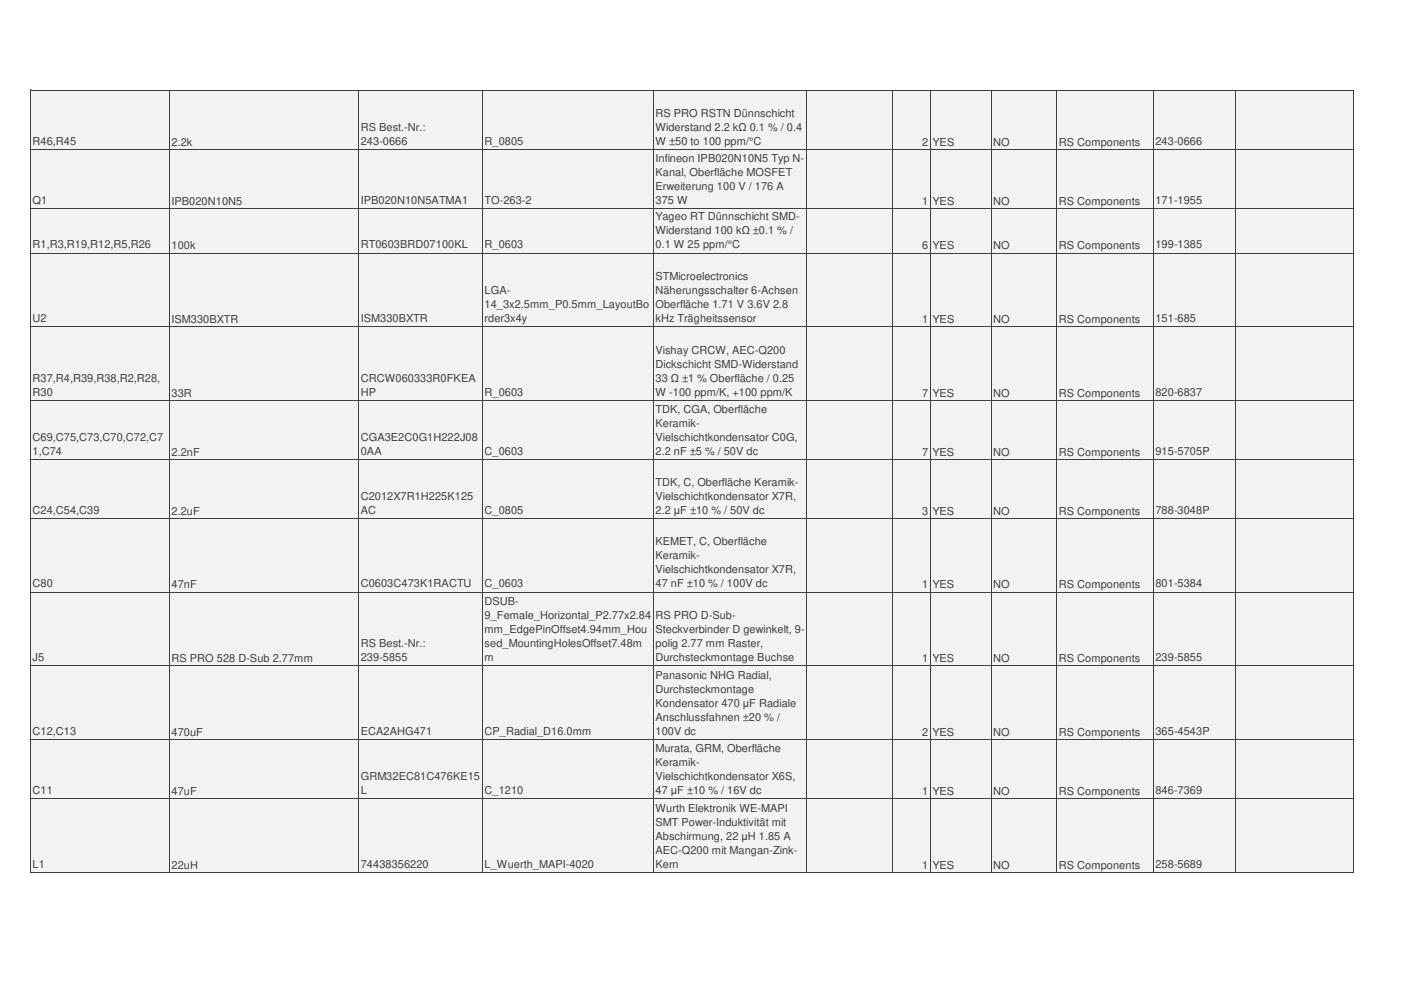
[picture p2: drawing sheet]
<svg xmlns="http://www.w3.org/2000/svg" width="297mm" height="210mm" viewBox="0 0 297 210" stroke-linecap="round" stroke-linejoin="round" font-family="sans-serif">
<defs><g id="words">
<g font-size="2.3" fill="#3e3e3e">
<text x="76.5" y="27.7">RS Best.-Nr.:</text>
<text x="139" y="24.7">RS PRO RSTN Dünnschicht</text>
<text x="139" y="27.7">Widerstand 2.2 kΩ 0.1 % / 0.4</text>
<text x="6.9" y="30.6">R46,R45</text>
<text x="36.4" y="30.9">2.2k</text>
<text x="76.5" y="30.6">243-0666</text>
<text x="102.7" y="30.6">R_0805</text>
<text x="139" y="34.3">Infineon IPB020N10N5 Typ N-</text>
<text x="139" y="30.6">W ±50 to 100 ppm/°C</text>
<text x="195.5" y="30.9">2 YES</text>
<text x="210.6" y="30.9">NO</text>
<text x="224.5" y="30.9">RS Components</text>
<text x="245" y="30.6">243-0666</text>
<text x="139" y="37.3">Kanal, Oberfläche MOSFET</text>
<text x="139" y="40.2">Erweiterung 100 V / 176 A</text>
<text x="6.9" y="43.2">Q1</text>
<text x="36.4" y="43.4">IPB020N10N5</text>
<text x="76.5" y="43.2">IPB020N10N5ATMA1</text>
<text x="102.7" y="43.2">TO-263-2</text>
<text x="139" y="46.7">Yageo RT Dünnschicht SMD-</text>
<text x="139" y="43.2">375 W</text>
<text x="195.5" y="43.4">1 YES</text>
<text x="210.6" y="43.4">NO</text>
<text x="224.5" y="43.4">RS Components</text>
<text x="245" y="43.2">171-1955</text>
<text x="6.9" y="52.6">R1,R3,R19,R12,R5,R26</text>
<text x="36.4" y="52.8">100k</text>
<text x="76.5" y="52.6">RT0603BRD07100KL</text>
<text x="102.7" y="52.6">R_0603</text>
<text x="139" y="49.7">Widerstand 100 kΩ ±0.1 % /</text>
<text x="139" y="52.6">0.1 W 25 ppm/°C</text>
<text x="195.5" y="52.8">6 YES</text>
<text x="210.6" y="52.8">NO</text>
<text x="224.5" y="52.8">RS Components</text>
<text x="245" y="52.6">199-1385</text>
<text x="139" y="59.4">STMicroelectronics</text>
<text x="102.7" y="62.3">LGA-</text>
<text x="102.7" y="65.3">14_3x2.5mm_P0.5mm_LayoutBo</text>
<text x="139" y="62.3">Näherungsschalter 6-Achsen</text>
<text x="139" y="65.3">Oberfläche 1.71 V 3.6V 2.8</text>
<text x="6.9" y="68.2">U2</text>
<text x="36.4" y="68.5">ISM330BXTR</text>
<text x="76.5" y="68.2">ISM330BXTR</text>
<text x="102.7" y="68.2">rder3x4y</text>
<text x="139" y="68.2">kHz Trägheitssensor</text>
<text x="195.5" y="68.5">1 YES</text>
<text x="210.6" y="68.5">NO</text>
<text x="224.5" y="68.5">RS Components</text>
<text x="245" y="68.2">151-685</text>
<text x="139" y="75">Vishay CRCW, AEC-Q200</text>
<text x="139" y="77.9">Dickschicht SMD-Widerstand</text>
<text x="6.9" y="80.9">R37,R4,R39,R38,R2,R28,</text>
<text x="6.9" y="83.9">R30</text>
<text x="76.5" y="80.9">CRCW060333R0FKEA</text>
<text x="76.5" y="83.9">HP</text>
<text x="102.7" y="83.9">R_0603</text>
<text x="139" y="83.9">W -100 ppm/K, +100 ppm/K</text>
<text x="139" y="80.9">33 Ω ±1 % Oberfläche / 0.25</text>
<text x="245" y="83.9">820-6837</text>
<text x="36.4" y="84.1">33R</text>
<text x="139" y="87.5">TDK, CGA, Oberfläche</text>
<text x="195.5" y="84.1">7 YES</text>
<text x="210.6" y="84.1">NO</text>
<text x="224.5" y="84.1">RS Components</text>
<text x="6.9" y="93.4">C69,C75,C73,C70,C72,C7</text>
<text x="76.5" y="93.4">CGA3E2C0G1H222J08</text>
<text x="139" y="90.5">Keramik-</text>
<text x="139" y="93.4">Vielschichtkondensator C0G,</text>
<text x="6.9" y="96.4">1,C74</text>
<text x="36.4" y="96.6">2.2nF</text>
<text x="76.5" y="96.4">0AA</text>
<text x="102.7" y="96.4">C_0603</text>
<text x="139" y="96.4">2.2 nF ±5 % / 50V dc</text>
<text x="195.5" y="96.6">7 YES</text>
<text x="210.6" y="96.6">NO</text>
<text x="224.5" y="96.6">RS Components</text>
<text x="245" y="96.4">915-5705P</text>
<text x="76.5" y="106">C2012X7R1H225K125</text>
<text x="139" y="103">TDK, C, Oberfläche Keramik-</text>
<text x="139" y="106">Vielschichtkondensator X7R,</text>
<text x="6.9" y="108.9">C24,C54,C39</text>
<text x="36.4" y="109.1">2.2uF</text>
<text x="76.5" y="108.9">AC</text>
<text x="102.7" y="108.9">C_0805</text>
<text x="139" y="108.9">2.2 μF ±10 % / 50V dc</text>
<text x="195.5" y="109.1">3 YES</text>
<text x="210.6" y="109.1">NO</text>
<text x="224.5" y="109.1">RS Components</text>
<text x="245" y="108.9">788-3048P</text>
<text x="139" y="115.7">KEMET, C, Oberfläche</text>
<text x="139" y="118.6">Keramik-</text>
<text x="6.9" y="124.5">C80</text>
<text x="36.4" y="124.8">47nF</text>
<text x="76.5" y="124.5">C0603C473K1RACTU</text>
<text x="102.7" y="124.5">C_0603</text>
<text x="139" y="121.6">Vielschichtkondensator X7R,</text>
<text x="139" y="124.5">47 nF ±10 % / 100V dc</text>
<text x="195.5" y="124.8">1 YES</text>
<text x="210.6" y="124.8">NO</text>
<text x="224.5" y="124.8">RS Components</text>
<text x="245" y="124.5">801-5384</text>
<text x="102.7" y="128.3">DSUB-</text>
<text x="102.7" y="131.3">9_Female_Horizontal_P2.77x2.84</text>
<text x="139" y="131.3">RS PRO D-Sub-</text>
<text x="76.5" y="137.2">RS Best.-Nr.:</text>
<text x="102.7" y="134.2">mm_EdgePinOffset4.94mm_Hou</text>
<text x="102.7" y="137.2">sed_MountingHolesOffset7.48m</text>
<text x="139" y="134.2">Steckverbinder D gewinkelt, 9-</text>
<text x="139" y="137.2">polig 2.77 mm Raster,</text>
<text x="6.9" y="140.2">J5</text>
<text x="36.4" y="140.4">RS PRO 528 D-Sub 2.77mm</text>
<text x="76.5" y="140.2">239-5855</text>
<text x="102.7" y="140.2">m</text>
<text x="139" y="143.9">Panasonic NHG Radial,</text>
<text x="139" y="140.2">Durchsteckmontage Buchse</text>
<text x="195.5" y="140.4">1 YES</text>
<text x="210.6" y="140.4">NO</text>
<text x="224.5" y="140.4">RS Components</text>
<text x="245" y="140.2">239-5855</text>
<text x="139" y="146.9">Durchsteckmontage</text>
<text x="139" y="149.9">Kondensator 470 μF Radiale</text>
<text x="6.9" y="155.8">C12,C13</text>
<text x="36.4" y="156">470uF</text>
<text x="76.5" y="155.8">ECA2AHG471</text>
<text x="102.7" y="155.8">CP_Radial_D16.0mm</text>
<text x="139" y="152.8">Anschlussfahnen ±20 % /</text>
<text x="139" y="155.8">100V dc</text>
<text x="195.5" y="156">2 YES</text>
<text x="210.6" y="156">NO</text>
<text x="224.5" y="156">RS Components</text>
<text x="245" y="155.8">365-4543P</text>
<text x="139" y="159.4">Murata, GRM, Oberfläche</text>
<text x="76.5" y="165.4">GRM32EC81C476KE15</text>
<text x="139" y="162.4">Keramik-</text>
<text x="139" y="165.4">Vielschichtkondensator X6S,</text>
<text x="6.9" y="168.3">C11</text>
<text x="36.4" y="168.5">47uF</text>
<text x="76.5" y="168.3">L</text>
<text x="102.7" y="168.3">C_1210</text>
<text x="139" y="172.1">Wurth Elektronik WE-MAPI</text>
<text x="139" y="168.3">47 μF ±10 % / 16V dc</text>
<text x="195.5" y="168.5">1 YES</text>
<text x="210.6" y="168.5">NO</text>
<text x="224.5" y="168.5">RS Components</text>
<text x="245" y="168.3">846-7369</text>
<text x="139" y="175">SMT Power-Induktivität mit</text>
<text x="139" y="178">Abschirmung, 22 μH 1.85 A</text>
<text x="6.9" y="183.9">L1</text>
<text x="36.4" y="184.1">22uH</text>
<text x="76.5" y="183.9">74438356220</text>
<text x="102.7" y="183.9">L_Wuerth_MAPI-4020</text>
<text x="139" y="181">AEC-Q200 mit Mangan-Zink-</text>
<text x="139" y="183.9">Kern</text>
<text x="195.5" y="184.1">1 YES</text>
<text x="210.6" y="184.1">NO</text>
<text x="224.5" y="184.1">RS Components</text>
<text x="245" y="183.9">258-5689</text>
</g>
</g></defs>
<path d="M6.6 19.3h280.3v165.7h-280.3z" fill="#f2f2f2"/>
<g fill="none" stroke="#3e3e3e" stroke-width=".21">
<path d="M6.5 19v166.1M6.6 19.2h280.4M35.9 19.3v165.8M76 19.3v165.8M102.3 19.3v165.8M138.5 19.3v165.8M171 19.3v165.8M189.3 19.3v165.8M197.3 19.3v165.8M210.2 19.3v165.8M224 19.3v165.8M244.5 19.3v165.8"/>
<path d="M262 19.3v165.8M286.9 19.3v165.8M6.6 31.7h280.4M6.6 44.2h280.4M6.6 53.7h280.4M6.6 69.3h280.4M6.6 84.9h280.4M6.6 97.4h280.4M6.6 110h280.4M6.6 125.6h280.4M6.6 141.2h280.4M6.6 156.8h280.4"/>
<path d="M6.6 169.4h280.4M6.6 185h280.4"/>
</g>
<use href="#words"/>
</svg>
